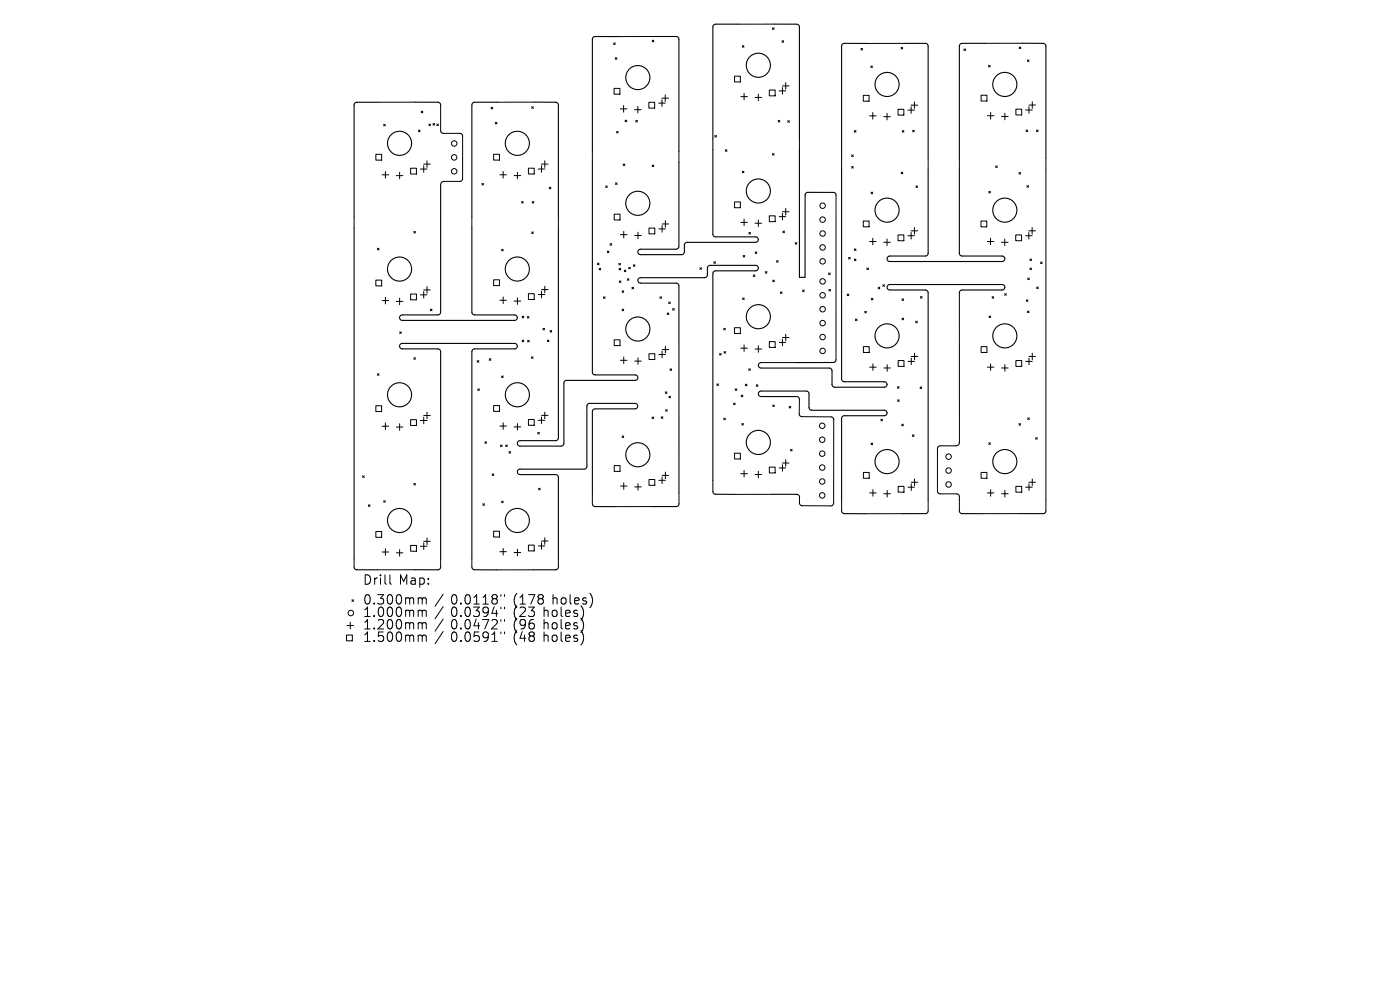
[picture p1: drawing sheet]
<svg xmlns="http://www.w3.org/2000/svg" width="297mm" height="210mm" viewBox="0 0 297 210" stroke-linecap="round" stroke-linejoin="round" font-family="sans-serif">
<defs><g id="words">
<g font-size="2.8">
<text x="77" y="124.2">Drill Map:</text>
<text x="77" y="128.4">0.300mm / 0.0118&quot; (178 holes)</text>
<text x="77" y="131">1.000mm / 0.0394&quot; (23 holes)</text>
<text x="77" y="133.7">1.200mm / 0.0472&quot; (96 holes)</text>
<text x="77" y="136.3">1.500mm / 0.0591&quot; (48 holes)</text>
</g>
</g></defs>
<g fill="none" stroke="#000" stroke-width=".21">
<path d="M130.2 9.1l.3 .3M130.3 18.7h1.2v1.3h-1.2zM130.5 9.1l-.3 .3M130.5 12.2l.4 .4M130.9 12.2l-.4 .4M138.4 8.5l.3 .4M138.7 8.5l-.3 .4M139 7.7l-7.9 .1M155.8 16.2h1.3v1.2h-1.3zM157.5 9.7l.3 .3M157.8 9.7l-.3 .3M157.9 19.8v1.4"/>
<path d="M160.9 20v1.4M163.2 19.1h1.2v1.2h-1.2zM163.9 5.9l.3 .4M164.2 5.9l-.3 .4M164.3 5.1h-7.8M165.3 19.3h1.4M165.9 8.6l.4 .4M166 18.6v1.4M166 18.2h1.4M166.3 8.6l-.4 .4M166.7 17.5v1.4M182.6 10.3l.4 .3"/>
<path d="M183 10.3l-.4 .3M184.7 14l.4 .3M185.1 14l-.4 .3M191.1 10l.4 .4M191.5 10l-.4 .4M192.1 9.2h-7.9M204.5 10.4l.3 .3M204.8 10.4l-.3 .3M209.7 13.9l.4 .3M210.1 13.9l-.4 .3M216.2 10l.4 .3M216.6 10l-.4 .3"/>
<path d="M216.8 9.2h-7.8M218 12.7l.3 .4M218.3 12.7l-.3 .4M79.7 32.7h1.3v1.3h-1.3zM81.1 37.1h1.4M81.4 26.4l.3 .3M81.7 26.4l-.3 .3M81.8 36.4v1.4M84.1 37.3h1.4M84.8 36.6v1.4M87.1 35.7h1.2v1.2h-1.2zM88.1 21.7h-7.9"/>
<path d="M88.8 27.6l.3 .3M89.1 27.6l-.3 .3M89.2 35.9h1.4M89.4 23.6l.3 .3M89.7 23.6l-.3 .3M89.9 35.2v1.4M89.9 34.8h1.4M90.6 34.1v1.4M91 26.3l.3 .4M91.3 26.3l-.3 .4M91.9 26.2l.3 .3M92.2 26.2l-.3 .3"/>
<path d="M92.7 26.3l.3 .4M93 26.3l-.3 .4M93.5 22.3v5.4M94.1 28.3h3.5M94.2 38.5h3.4M98.1 28.9v9M102.2 38.9l.4 .4M102.6 38.9l-.4 .4M104.2 22.8l.3 .3M104.5 22.8l-.3 .3M104.7 32.7h1.3v1.3h-1.3zM105.1 25.9l.3 .4"/>
<path d="M105.4 25.9l-.3 .4M106 37.1h1.4M106.7 36.4v1.4M109.1 37.2h1.4M109.8 36.6v1.3M112.1 35.7h1.2v1.2h-1.2zM112.8 22.6l.3 .4M113.1 22.6l-.3 .4M113.3 21.7h-7.8M114.2 35.9h1.4M114.9 34.8h1.4M114.9 35.2v1.4"/>
<path d="M115.6 34.1v1.4M116.5 39.7l.4 .4M116.9 39.7l-.4 .4M125.7 32.1v2.3M128.5 39.4l.3 .4M128.8 39.4l-.3 .4M130.6 38.8l.3 .3M130.8 27.9l.4 .3M130.9 38.8l-.3 .3M131.2 27.9l-.4 .3M131.6 23.1h1.4M132.2 34.8l.4 .3"/>
<path d="M132.3 22.4v1.4M132.6 34.8l-.4 .3M132.6 25.5l.4 .3M133 25.5l-.4 .3M134.6 23.3h1.4M134.9 25.5l.3 .4M135.2 25.5l-.3 .4M135.3 22.6v1.4M137.7 21.7h1.2v1.2h-1.2zM138.4 35l.3 .4M138.7 35l-.3 .4M139.7 21.9h1.4"/>
<path d="M140.4 21.2v1.4M140.4 20.8h1.4M141.1 20.1v1.4M144 32.1v2.3M151.2 29.5v2.3M151.6 28.7l.4 .4M152 28.7l-.4 .4M153.9 31.8l.3 .3M154.2 31.8l-.3 .3M157.2 20.5h1.4M157.5 36.3l.3 .4M157.8 36.3l-.3 .4"/>
<path d="M160.2 20.7h1.4M163.9 32.6l.3 .3M164.2 32.6l-.3 .3M165.1 25.5l.3 .4M165.4 25.5l-.3 .4M167.1 25.6l.4 .3M167.5 25.6l-.4 .3M169.6 29.5v2.3M178.5 33.5v2.4M180.7 32.9l.3 .3M180.7 35.3l.3 .4M181 32.9l-.3 .3"/>
<path d="M181 35.3l-.3 .4M181.2 27.7l.4 .3M181.6 27.7l-.4 .3M183.1 20.2h1.3v1.3h-1.3zM184.5 24.6h1.4M185.2 23.9v1.4M187.5 24.8h1.4M188.2 24.1v1.3M190.5 23.2h1.2v1.2h-1.2zM191.2 36.5l.3 .4M191.4 27.7l.4 .3M191.5 36.5l-.3 .4"/>
<path d="M191.8 27.7l-.4 .3M192.6 23.4h1.4M193.3 22.7v1.4M193.3 22.3h1.4M193.6 27.6l.4 .4M194 27.6l-.4 .4M194 21.6v1.4M194.3 39.4l.4 .4M194.7 39.4l-.4 .4M196.9 33.5v2.4M203.5 33.5v2.4M208.1 20.2h1.3v1.2h-1.3z"/>
<path d="M209.5 24.5h1.4M210.2 23.9v1.3M211.2 35.2l.4 .3M211.6 35.2l-.4 .3M212.5 24.7h1.4M213.2 24v1.4M215.5 23.2h1.2v1.2h-1.2zM216.2 36.6l.3 .3M216.5 36.6l-.3 .3M217.6 23.3h1.4M217.7 27.6l.3 .3M217.8 39.4l.4 .3"/>
<path d="M218 27.6l-.3 .3M218.2 39.4l-.4 .3M218.3 22.6v1.4M218.3 22.3h1.4M219 21.6v1.4M219.9 27.6l.3 .3M220.2 27.6l-.3 .3M221.9 33.5v74.9M75.1 46v2.4M79.7 59.4h1.3v1.2h-1.3zM80.1 52.7l.3 .3M80.4 52.7l-.3 .3"/>
<path d="M87.8 49.1l.3 .3M88.1 49.1l-.3 .3M100.1 46v2.4M104.7 59.4h1.3v1.2h-1.3zM106.4 52.9l.4 .3M106.8 52.9l-.4 .3M110.6 42.7l.4 .4M111 42.7l-.4 .4M112.8 49.2l.3 .3M112.9 42.7l.4 .4M113.1 49.2l-.3 .3M113.3 42.7l-.4 .4"/>
<path d="M118.5 46v2.4M126.7 55.8l.4 .4M127.1 55.8l-.4 .4M127.1 56.9l.3 .4M127.4 56.9l-.3 .4M128.8 53.3l.4 .3M129.2 53.3l-.4 .3M129.4 51.7l.4 .3M129.8 51.7l-.4 .3M130.3 45.4h1.2v1.3h-1.2zM131.3 55.9l.3 .3M131.3 56.9l.4 .4"/>
<path d="M131.4 59.6l.3 .3M131.6 55.9l-.3 .3M131.6 49.8h1.4M131.7 56.9l-.4 .4M131.7 59.6l-.3 .3M132.3 49.1v1.4M132.4 57.3l.4 .3M132.8 57.3l-.4 .3M133.1 59.1l.3 .4M133.4 56.7l.3 .3M133.4 59.1l-.3 .4M133.7 56.7l-.3 .3"/>
<path d="M134.4 56.2l.3 .3M134.6 50h1.4M134.7 56.2l-.3 .3M135.3 49.3v1.3M137.7 48.4h1.2v1.2h-1.2zM139.8 48.6h1.4M140.5 47.9v1.4M140.5 47.5h1.4M141.2 46.8v1.4M148.5 56.8l.3 .3M148.8 56.8l-.3 .3M151.4 55.5l.4 .4"/>
<path d="M151.8 55.5l-.4 .4M155.8 42.8h1.3v1.3h-1.3zM157.2 47.2h1.4M157.7 54.2l.3 .3M157.9 46.5v1.4M158 54.2l-.3 .3M158.9 49.3l.3 .4M159.2 49.3l-.3 .4M159.8 58.3l.4 .4M160.2 58.3l-.4 .4M160.2 47.4h1.4M160.2 53.4l.4 .4"/>
<path d="M160.6 53.4l-.4 .4M160.9 46.7v1.4M162.4 57.6l.3 .4M162.7 57.6l-.3 .4M163.2 45.8h1.2v1.2h-1.2zM163.9 59.4l.4 .4M164.3 59.4l-.4 .4M164.7 55.3l.4 .3M165.1 55.3l-.4 .3M165.3 46h1.4M166 45.3v1.4M166 44.9h1.4"/>
<path d="M166.1 49l.3 .4M166.4 49l-.3 .4M166.7 44.2v1.4M168.7 51.5l.3 .3M169 51.5l-.3 .3M175.8 57.9l.3 .4M176.1 57.9l-.3 .4M177.4 41.4v34.9M180 54.6l.4 .3M180.4 54.6l-.4 .3M181.2 52.8l.4 .3M181.2 54.9l.4 .4"/>
<path d="M181.6 52.8l-.4 .3M181.6 54.9l-.4 .4M183.1 46.9h1.3v1.2h-1.3zM183.9 56.9l.3 .3M184.2 56.9l-.3 .3M184.5 51.2h1.4M184.8 40.8l.3 .3M185.1 40.8l-.3 .3M185.2 50.5v1.4M187.5 51.4h1.4M188.2 50.7v1.4M190.5 49.8h1.2v1.3h-1.2z"/>
<path d="M192.6 50h1.4M193.3 49.3v1.4M193.3 49h1.4M194 48.3v1.4M208.1 46.9h1.2v1.2h-1.2zM209.4 51.2h1.4M209.8 40.6l.3 .3M210.1 40.6l-.3 .3M210.1 50.5v1.4M212.5 51.4h1.3M213.1 50.7v1.4M215.5 49.8h1.2v1.3h-1.2z"/>
<path d="M217.6 50h1.4M218 59l.4 .3M218.3 49h1.4M218.3 49.3v1.4M218.4 59l-.4 .3M218.5 54.9l.3 .4M218.5 56.9l.3 .3M218.8 54.9l-.3 .4M218.8 56.9l-.3 .3M219 48.3v1.4M220.7 55.6l.4 .3M221.1 55.6l-.4 .3"/>
<path d="M80.1 79.3l.3 .3M80.4 79.3l-.3 .3M81.1 63.8h1.4M81.8 63.1v1.4M84.1 63.9h1.4M84.8 63.2v1.4M84.8 70.4l.3 .3M85.1 70.4l-.3 .3M87.1 62.4h1.2v1.2h-1.2zM87.8 75.9l.3 .3M88.1 75.9l-.3 .3M89.2 62.5h1.4"/>
<path d="M89.9 61.8v1.4M89.9 61.5h1.4M90.6 60.8v1.4M91.3 65.6l.3 .3M91.6 65.6l-.3 .3M101.2 76.5l.4 .3M101.6 76.5l-.4 .3M103.8 76.1l.3 .3M104.1 76.1l-.3 .3M106 63.7h1.4M106.4 79.8l.4 .3M106.7 63v1.4"/>
<path d="M106.8 79.8l-.4 .3M109.1 63.9h1.4M109.8 63.2v1.4M110.8 67.1l.3 .3M110.8 72.1l.3 .4M111.1 67.1l-.3 .3M111.1 72.1l-.3 .4M111.9 67.1l.3 .4M111.9 72.2l.4 .3M112.1 62.3h1.2v1.2h-1.2zM112.2 67.1l-.3 .4M112.3 72.2l-.4 .3"/>
<path d="M112.7 75.7l.4 .3M113.1 75.7l-.4 .3M114.2 62.5h1.4M114.9 61.8v1.4M114.9 61.4h1.4M115.2 69.6l.3 .4M115.5 69.6l-.3 .4M115.6 60.7v1.4M116.1 72.1l.4 .4M116.5 72.1l-.4 .4M116.7 70.1l.3 .4M117 70.1l-.3 .4"/>
<path d="M128 63l.4 .3M128.4 63l-.4 .3M130.3 72.1h1.2v1.2h-1.2zM131.6 76.4h1.4M132 65.6l.3 .3M132 61.7l.3 .3M132.3 61.7l-.3 .3M132.3 65.6l-.3 .3M132.3 75.7v1.4M134.1 60.9l.3 .4M134.4 60.9l-.3 .4M134.6 76.6h1.4"/>
<path d="M135.3 75.9v1.4M137.7 75h1.2v1.3h-1.2zM139.8 75.2h1.4M140 63l.3 .3M140.3 63l-.3 .3M140.5 74.5v1.4M140.5 74.2h1.4M141.2 73.5v1.4M141.5 66.4l.4 .3M141.8 64.1l.4 .3M141.9 66.4l-.4 .3M142.1 78.2l.4 .4"/>
<path d="M142.2 64.1l-.4 .3M142.5 78.2l-.4 .4M142.7 65.5l.3 .3M143 65.5l-.3 .3M152.7 75l.3 .3M153 75l-.3 .3M153.5 69.6l.4 .4M153.6 74.6l.3 .3M153.9 69.6l-.4 .4M153.9 74.6l-.3 .3M155.8 69.5h1.3v1.2h-1.3zM157.2 73.9h1.4"/>
<path d="M157.5 63.2l.4 .3M157.9 73.2v1.4M157.9 63.2l-.4 .3M158.8 78.2l.4 .4M159.2 78.2l-.4 .4M160.2 74h1.4M160.9 73.3v1.4M161.5 76.9h7.5M163.2 72.5h1.2v1.2h-1.2zM165.3 72.6h1.4M165.6 61.9l.3 .4M165.9 61.9l-.3 .4"/>
<path d="M166 71.9v1.4M166 71.6h1.4M166.7 70.9v1.4M170.3 61.5l.3 .4M170.6 61.5l-.3 .4M175.8 61.4l.4 .3M176.2 61.4l-.4 .3M179.7 62.4l.4 .3M180.1 62.4l-.4 .3M181.5 67.7l.3 .3M181.8 67.7l-.3 .3M183.2 73.5h1.2v1.3h-1.2z"/>
<path d="M183.4 66l.4 .4M183.8 66l-.4 .4M184.5 77.9h1.4M184.8 63.3l.4 .3M185.2 77.2v1.4M185.2 63.3l-.4 .3M186.3 60.9l.3 .4M186.6 60.9l-.3 .4M187.3 60.4l.3 .4M187.5 78.1h1.4M187.6 60.4l-.3 .4M188.2 77.4v1.4"/>
<path d="M190.5 76.5h1.3v1.2h-1.3zM191.4 63.4l.3 .3M191.4 67.5l.3 .3M191.7 63.4l-.3 .3M191.7 67.5l-.3 .3M192.6 76.7h1.4M193.3 76v1.4M193.3 75.6h1.4M194 74.9v1.4M194.3 68.1l.3 .4M194.6 68.1l-.3 .4M195.3 62.9l.3 .3"/>
<path d="M195.6 62.9l-.3 .3M203.5 62.1v31.7M208.1 73.5h1.3v1.3h-1.3zM209.5 77.9h1.4M209.8 67l.4 .4M210.2 77.2v1.4M210.2 67l-.4 .4M210.5 62.9l.3 .4M210.8 62.9l-.3 .4M212.5 78.1h1.4M213.1 62.3l.4 .3M213.2 77.4v1.4"/>
<path d="M213.5 62.3l-.4 .3M215.5 76.5h1.2v1.2h-1.2zM217.6 76.7h1.4M217.7 63.6l.4 .3M218 66l.3 .3M218.1 63.6l-.4 .3M218.3 75.6h1.4M218.3 76v1.4M218.3 66l-.3 .3M219 74.9v1.4M219.9 60.9l.4 .3M220.3 60.9l-.4 .3"/>
<path d="M79.7 86.1h1.3v1.2h-1.3zM81.1 90.4h1.4M81.8 89.7v1.4M84.1 90.6h1.4M84.8 89.9v1.4M87.1 89h1.2v1.3h-1.2zM89.2 89.2h1.4M89.9 88.5v1.4M89.9 88.1h1.4M90.6 87.5v1.3M101.4 82.5l.3 .3M101.7 82.5l-.3 .3"/>
<path d="M102.9 93.7l.3 .4M103.2 93.7l-.3 .4M104.7 86h1.3v1.3h-1.3zM106 90.4h1.4M106.2 94.4l.3 .3M106.5 94.4l-.3 .3M106.7 89.7v1.4M107.3 94.4l.3 .3M107.6 94.4l-.3 .3M108 95.8l.3 .3M108.3 95.8l-.3 .3M109.1 90.6h1.4"/>
<path d="M109.8 89.9v1.4M112.1 89h1.2v1.2h-1.2zM114.1 91.7l.3 .4M114.2 89.2h1.4M114.4 91.7l-.3 .4M114.9 88.5v1.4M114.9 88.1h1.4M115.6 87.4v1.4M130.3 98.8h1.2v1.2h-1.2zM132 92.5l.3 .3M132.3 92.5l-.3 .3M138.3 88.5l.4 .3"/>
<path d="M138.7 88.5l-.4 .3M140.3 88.4l.3 .4M140.6 88.4l-.3 .4M141.2 83.1l.3 .4M141.2 86.9l.4 .3M141.5 83.1l-.3 .4M141.6 86.9l-.4 .3M141.9 84l.4 .4M142.3 84l-.4 .4M152.1 81.4l.3 .4M152.4 81.4l-.3 .4M153.5 88.7l.4 .3"/>
<path d="M153.9 88.7l-.4 .3M155.6 85.5l.4 .4M155.8 96.1h1.3v1.3h-1.3zM156 85.5l-.4 .4M156 82.5l.3 .3M156.3 82.5l-.3 .3M157.2 83.8l.4 .4M157.4 89.8l.3 .4M157.6 83.8l-.4 .4M157.7 89.8l-.3 .4M157.9 99.8v1.4M158.1 81.5l.4 .3"/>
<path d="M158.5 81.5l-.4 .3M160.4 81.6l.4 .4M160.8 81.6l-.4 .4M160.9 100v1.4M163.2 99.1h1.2v1.2h-1.2zM163.9 85.9l.4 .4M164.3 85.9l-.4 .4M165.3 99.3h1.4M166 98.6v1.4M166 98.2h1.4M166.7 97.5v1.4M167.4 86.2l.4 .3"/>
<path d="M167.7 95.3l.4 .4M167.8 86.2l-.4 .3M168.1 95.3l-.4 .4M169.6 84.7v3.1M170.1 88.4h6.2M176.9 89v17.7M184.8 94l.3 .3M185.1 94l-.3 .3M186.9 88.9l.3 .4M187.2 88.9l-.3 .4M190.4 82l.3 .4M190.4 84.8l.4 .4"/>
<path d="M190.7 82l-.3 .4M190.8 84.8l-.4 .4M191.3 90l.3 .3M191.6 90l-.3 .3M193.6 92.2l.3 .4M193.9 92.2l-.3 .4M195.2 82.1l.3 .3M195.5 82.1l-.3 .3M198.9 95.2v9M199.5 94.6h3.3M209.8 93.9l.3 .4M210.1 93.9l-.3 .4"/>
<path d="M216.2 89.9l.3 .3M216.5 89.9l-.3 .3M218 88.6l.4 .4M218.4 88.6l-.4 .4M219.7 92.8l.4 .4M220.1 92.8l-.4 .4M75.1 118.5v1.8M76.9 100.9l.4 .4M77.3 100.9l-.4 .4M78.1 107.1l.4 .3M78.5 107.1l-.4 .3M79.7 112.8h1.3v1.2h-1.3z"/>
<path d="M81.1 117.1h1.4M81.4 106.2l.3 .4M81.7 106.2l-.3 .4M81.8 116.4v1.4M84.1 117.3h1.4M84.8 116.6v1.4M87.1 115.7h1.2v1.2h-1.2zM87.8 102.5l.3 .4M88.1 102.5l-.3 .4M89.2 115.9h1.4M89.9 115.2v1.4M89.9 114.8h1.4"/>
<path d="M90.6 114.1v1.4M93.5 118.5v1.8M100.1 118.5v1.8M102.4 106.9l.4 .3M102.8 106.9l-.4 .3M104.4 100.5l.4 .4M104.7 112.7h1.3v1.2h-1.3zM104.8 100.5l-.4 .4M106 117h1.4M106.4 106.3l.4 .4M106.7 116.3v1.4M106.8 106.3l-.4 .4"/>
<path d="M109.1 117.2h1.4M109.8 116.5v1.4M112.1 115.6h1.2v1.3h-1.2zM114.2 115.8h1.4M114.3 103.6l.3 .3M114.6 103.6l-.3 .3M114.9 115.1v1.4M114.9 114.8h1.4M115.6 114.1v1.4M118.5 118.5v1.8M125.7 104.6v2.3M131.6 103.1h1.4"/>
<path d="M132.3 102.4v1.4M134.6 103.3h1.4M135.3 102.6v1.4M137.7 101.7h1.2v1.2h-1.2zM138.3 107.5h-7.9M139.8 101.9h1.4M140.5 101.2v1.4M140.5 100.8h1.4M141.2 100.1v1.4M144 104.6v2.3M151.2 101.9v2.4M157.2 100.5h1.4"/>
<path d="M160.2 100.7h1.4M163.7 104.9h-7.8M169.6 105.4v1.3M170.2 107.3h6.1M178.5 106.1v2.3M183.2 100.2h1.2v1.3h-1.2zM184.5 104.6h1.4M185.2 103.9v1.4M187.5 104.7h1.4M188.2 104v1.4M190.5 103.2h1.3v1.2h-1.3zM191.4 109h-7.8"/>
<path d="M192.6 103.3h1.4M193.3 102.6v1.4M193.3 102.3h1.4M194 101.6v1.4M196.9 106.1v2.3M199.5 104.8h3.5M203.5 105.3v3.1M208.1 100.2h1.3v1.3h-1.3zM209.5 104.6h1.4M210.2 103.9v1.4M212.5 104.7h1.4M213.2 104v1.4"/>
<path d="M215.5 103.2h1.2v1.2h-1.2zM216.3 109h-7.9M217.6 103.3h1.4M218.3 102.3h1.4M218.3 102.6v1.4M219 101.6v1.4M73.5 134.7h1.2v1.2h-1.2zM73.6 132.7h1.4M74.3 132v1.4M74.7 127.2l.3 .4M75 127.2l-.3 .4M87.9 120.9h-7.8"/>
<path d="M89.3 122.6l.5 .1 .2 .3-.1 .7-.6 .2M90.9 123.7v.2M90.9 122.7v.2M113.2 120.9h-7.8M115.4 128.8v2M115.4 131.4v2M115.4 134.1v2M115.4 132.3l.3-.2 .5 .1 .1 1.2M115.4 134.9l.3-.2 .5 .1 .1 1.3M115.7 129.4l.5 .1 .1 .2v1.1M117.2 132.3l.3-.2 .6 .2 .1 .7-.2 .3-.5 .1-.3-.2zM117.3 134.8l.5-.1 .4 .4v.6l-.4 .4-.5-.1-.2-.3v-.6z"/>
<path d="M117.3 126.1v2M117.3 127l.3-.2 .5 .1 .1 1.2M117.3 129.5l.5-.1 .4 .4v.6l-.4 .4-.5-.1-.2-.3v-.6zM119 128.8v1.7l.3 .3M119 131.4v1.7l.3 .3M119 134.1v1.7l.3 .3M119.1 127l.3-.2 .6 .2 .1 .8-.2 .2-.5 .1-.3-.2zM120 130.1l.9-.2v-.4l-.6-.1-.3 .3 .1 1h.8M120 132.8l.9-.2v-.4l-.6-.1-.3 .3 .1 .9h.8M120 135.4l.9-.2v-.4l-.6-.1-.3 .3 .1 1h.8M120.9 126.1v1.8l.3 .2M121.9 127.5l1-.2-.1-.4-.6-.1-.3 .3 .1 .9h.8"/>
<path d="M122.5 129.5l-.5-.1-.3 .3 .1 .3 .7 .2v.5h-.8M122.5 134.8l-.5-.1-.3 .3 .1 .3 .7 .2v.5h-.8M122.5 132.2l-.5-.1-.3 .3 .1 .3 .7 .1v.5h-.8M123.2 133.8a2.29 2.29 0 0 1 0 3M123.2 128.5a2.29 2.29 0 0 1 0 3M123.2 131.1a2.29 2.29 0 0 1 0 3.1M124.4 126.9l-.5-.1-.3 .3 .1 .3 .7 .2v.4h-.8M125.1 125.9a2.29 2.29 0 0 1 0 3"/>
<circle cx="96.3" cy="30.4" r=".58"/>
<circle cx="96.3" cy="36.3" r=".58"/>
<circle cx="96.3" cy="33.4" r=".58"/>
<circle cx="174.5" cy="59.7" r=".58"/>
<circle cx="174.5" cy="55.4" r=".58"/>
<circle cx="174.5" cy="43.6" r=".58"/>
<circle cx="174.5" cy="52.5" r=".58"/>
<circle cx="174.5" cy="46.6" r=".58"/>
<circle cx="174.5" cy="49.5" r=".58"/>
<circle cx="174.5" cy="71.5" r=".58"/>
<circle cx="174.5" cy="74.4" r=".58"/>
<circle cx="174.5" cy="68.5" r=".58"/>
<circle cx="174.5" cy="62.6" r=".58"/>
<circle cx="174.5" cy="65.6" r=".58"/>
<circle cx="174.4" cy="90.3" r=".58"/>
<circle cx="174.4" cy="93.3" r=".58"/>
<circle cx="174.4" cy="96.2" r=".58"/>
<circle cx="174.4" cy="99.2" r=".58"/>
<circle cx="201.2" cy="99.8" r=".58"/>
<circle cx="201.2" cy="96.9" r=".58"/>
<circle cx="174.4" cy="105.1" r=".58"/>
<circle cx="174.4" cy="102.1" r=".58"/>
<circle cx="201.2" cy="102.8" r=".58"/>
<circle cx="74.4" cy="130" r=".58"/>
</g>
<g fill="none" stroke="#000" stroke-width=".23">
<path d="M131.1 7.8h-4.9l-.5 .4v23.9M139 7.7h4.4l.5 .2 .1 .3v23.9M156.5 5.1h-4.8l-.4 .4-.1 24M164.3 5.1h4.7l.5 .2 .1 .3v23.9M184.2 9.2h-5.1l-.4 .1-.1 .3-.1 23.9M192.1 9.2h4.2l.3 .1 .3 .4v23.8M209 9.2h-5l-.5 .4v23.9M216.8 9.2h4.5l.3 .1 .3 .4v23.8M80.2 21.7h-4.6l-.5 .4v23.9M88.1 21.7h4.8l.4 .2 .2 .4M93.5 27.7l.1 .4 .5 .2M94.2 38.5l-.5 .2-.2 .5v27.2l-.2 .3-.4 .1h-7.6a.58 .58 0 0 0-.5 .6 .58 .58 0 0 0 .5 .6h23.9a.58 .58 0 0 0 .5-.6 .58 .58 0 0 0-.5-.6h-8.5l-.5-.3-.1-18.1"/>
<path d="M97.6 28.3l.4 .2 .1 .4M98.1 37.9l-.2 .4-.3 .2M105.5 21.7h-4.9l-.5 .4v23.9M113.3 21.7h4.6l.4 .2 .2 .3v23.8M125.7 34.4v44.6l.1 .3 .4 .2h8.5a.58 .58 0 0 1 .6 .6 .58 .58 0 0 1-.6 .6h-14.7l-.4 .6-.1 13.1-.5 .2h-8.7a.58 .58 0 0 1-.6-.5 .58 .58 0 0 1 .6-.6h7.6l.4-.2 .1-.2 .1-44.7M151.2 31.8l.1 18.1 .5 .3h8.5a.58 .58 0 0 1 .6 .6 .58 .58 0 0 1-.6 .6h-14.6l-.5 .4v1.8l-.5 .4h-8.8a.58 .58 0 0 1-.6-.6 .58 .58 0 0 1 .6-.5h7.5l.4-.2 .2-.3v-18M169.6 31.8v27h1.2v-17.6l.2-.3 .4-.1h5.4l.4 .2 .2 .4M178.5 35.9v44.6l.2 .3 .4 .2h8.5a.58 .58 0 0 1 .6 .6 .58 .58 0 0 1-.6 .5h-10.7l-.4-.5v-3l-.4-.5h-14.6a.58 .58 0 0 1-.6-.6 .58 .58 0 0 1 .6-.6M196.9 35.9v18l-.2 .3-.4 .1h-7.5a.58 .58 0 0 0-.6 .6 .58 .58 0 0 0 .6 .6h23.8a.58 .58 0 0 0 .6-.6 .58 .58 0 0 0-.6-.6h-8.5l-.5-.3-.1-18.1M75.1 48.4v70.1M177.4 76.3l-.2 .5-.3 .1h-7.9M203.5 62.1l.2-.4 .4-.2h8.5a.58 .58 0 0 0 .6-.6 .58 .58 0 0 0-.6-.5h-23.8a.58 .58 0 0 0-.6 .5 .58 .58 0 0 0 .6 .6h7.5l.5 .2 .1 .3v44.1"/>
<path d="M169.6 87.8l.1 .4 .4 .2M169.6 84.7l-.2-.4-.4-.2h-7.5a.58 .58 0 0 1-.6-.6 .58 .58 0 0 1 .6-.5h9.7l.4 .5v3l.4 .5h15.6a.58 .58 0 0 1 .6 .6 .58 .58 0 0 1-.6 .6h-8.5l-.5 .3-.1 17.6M176.3 88.4l.4 .2 .2 .4M199.5 94.6l-.4 .1-.2 .5M203.5 93.8l-.1 .5-.6 .3M93.5 118.5v-44l-.2-.3-.4-.2h-7.6a.58 .58 0 0 1-.5-.6 .58 .58 0 0 1 .5-.6h23.9a.58 .58 0 0 1 .5 .6 .58 .58 0 0 1-.5 .6h-8.5l-.4 .2-.2 .2v44.1M125.7 104.6l.1-17.6 .4-.3h8.5a.58 .58 0 0 0 .6-.5 .58 .58 0 0 0-.6-.6h-9.6l-.5 .2-.1 13.1-.3 .6h-13.9a.58 .58 0 0 0-.6 .6 .58 .58 0 0 0 .6 .6h7.6l.5 .3 .1 17.5M125.7 106.9l.1 .4 .4 .2h4.2M144 106.9l-.2 .4-.3 .2h-5.2M151.2 101.9l.1-44 .1-.3 .4-.1h8.5a.58 .58 0 0 0 .6-.6 .58 .58 0 0 0-.6-.6h-9.7l-.5 .4-.1 1.8-.4 .4h-13.7a.58 .58 0 0 0-.6 .6 .58 .58 0 0 0 .6 .6h7.5l.4 .1 .2 .4v44M151.2 104.3l.2 .3 .4 .2 4.1 .1M163.7 104.9h5.3l.5 .2 .1 .3"/>
<path d="M169.6 106.7l.1 .4 .5 .2M176.9 106.7l-.3 .5-.3 .1M178.5 108.4l.2 .4 .4 .2h4.5M196.9 108.4l-.2 .4-.3 .2h-5M198.9 104.2l.1 .4 .5 .2M203 104.8l.4 .2 .1 .3M203.5 108.4l.2 .4 .4 .2h4.3M221.9 108.4l-.2 .4-.3 .2h-5.1M75.1 120.3l.2 .4 .4 .2h4.4M93.5 120.3l-.2 .4-.3 .2h-5.1M100.1 120.3l.1 .4 .5 .2h4.7M118.5 120.3l-.2 .4-.3 .2h-4.8"/>
<circle cx="135.3" cy="16.5" r="2.56"/>
<circle cx="160.9" cy="13.8" r="2.56"/>
<circle cx="188.2" cy="17.9" r="2.56"/>
<circle cx="213.2" cy="17.9" r="2.56"/>
<circle cx="84.8" cy="30.4" r="2.56"/>
<circle cx="109.7" cy="30.4" r="2.56"/>
<circle cx="84.8" cy="57.1" r="2.56"/>
<circle cx="109.7" cy="57.1" r="2.56"/>
<circle cx="135.3" cy="43.1" r="2.56"/>
<circle cx="160.9" cy="40.5" r="2.56"/>
<circle cx="188.2" cy="44.6" r="2.56"/>
<circle cx="213.2" cy="44.6" r="2.56"/>
<circle cx="135.3" cy="69.8" r="2.56"/>
<circle cx="160.9" cy="67.2" r="2.56"/>
<circle cx="188.2" cy="71.2" r="2.56"/>
<circle cx="213.2" cy="71.2" r="2.56"/>
<circle cx="84.8" cy="83.7" r="2.56"/>
<circle cx="109.8" cy="83.7" r="2.56"/>
<circle cx="135.3" cy="96.5" r="2.56"/>
<circle cx="160.9" cy="93.9" r="2.56"/>
<circle cx="188.2" cy="97.9" r="2.56"/>
<circle cx="213.2" cy="97.9" r="2.56"/>
<circle cx="84.8" cy="110.4" r="2.56"/>
<circle cx="109.7" cy="110.4" r="2.56"/>
</g>
<use href="#words"/>
</svg>
